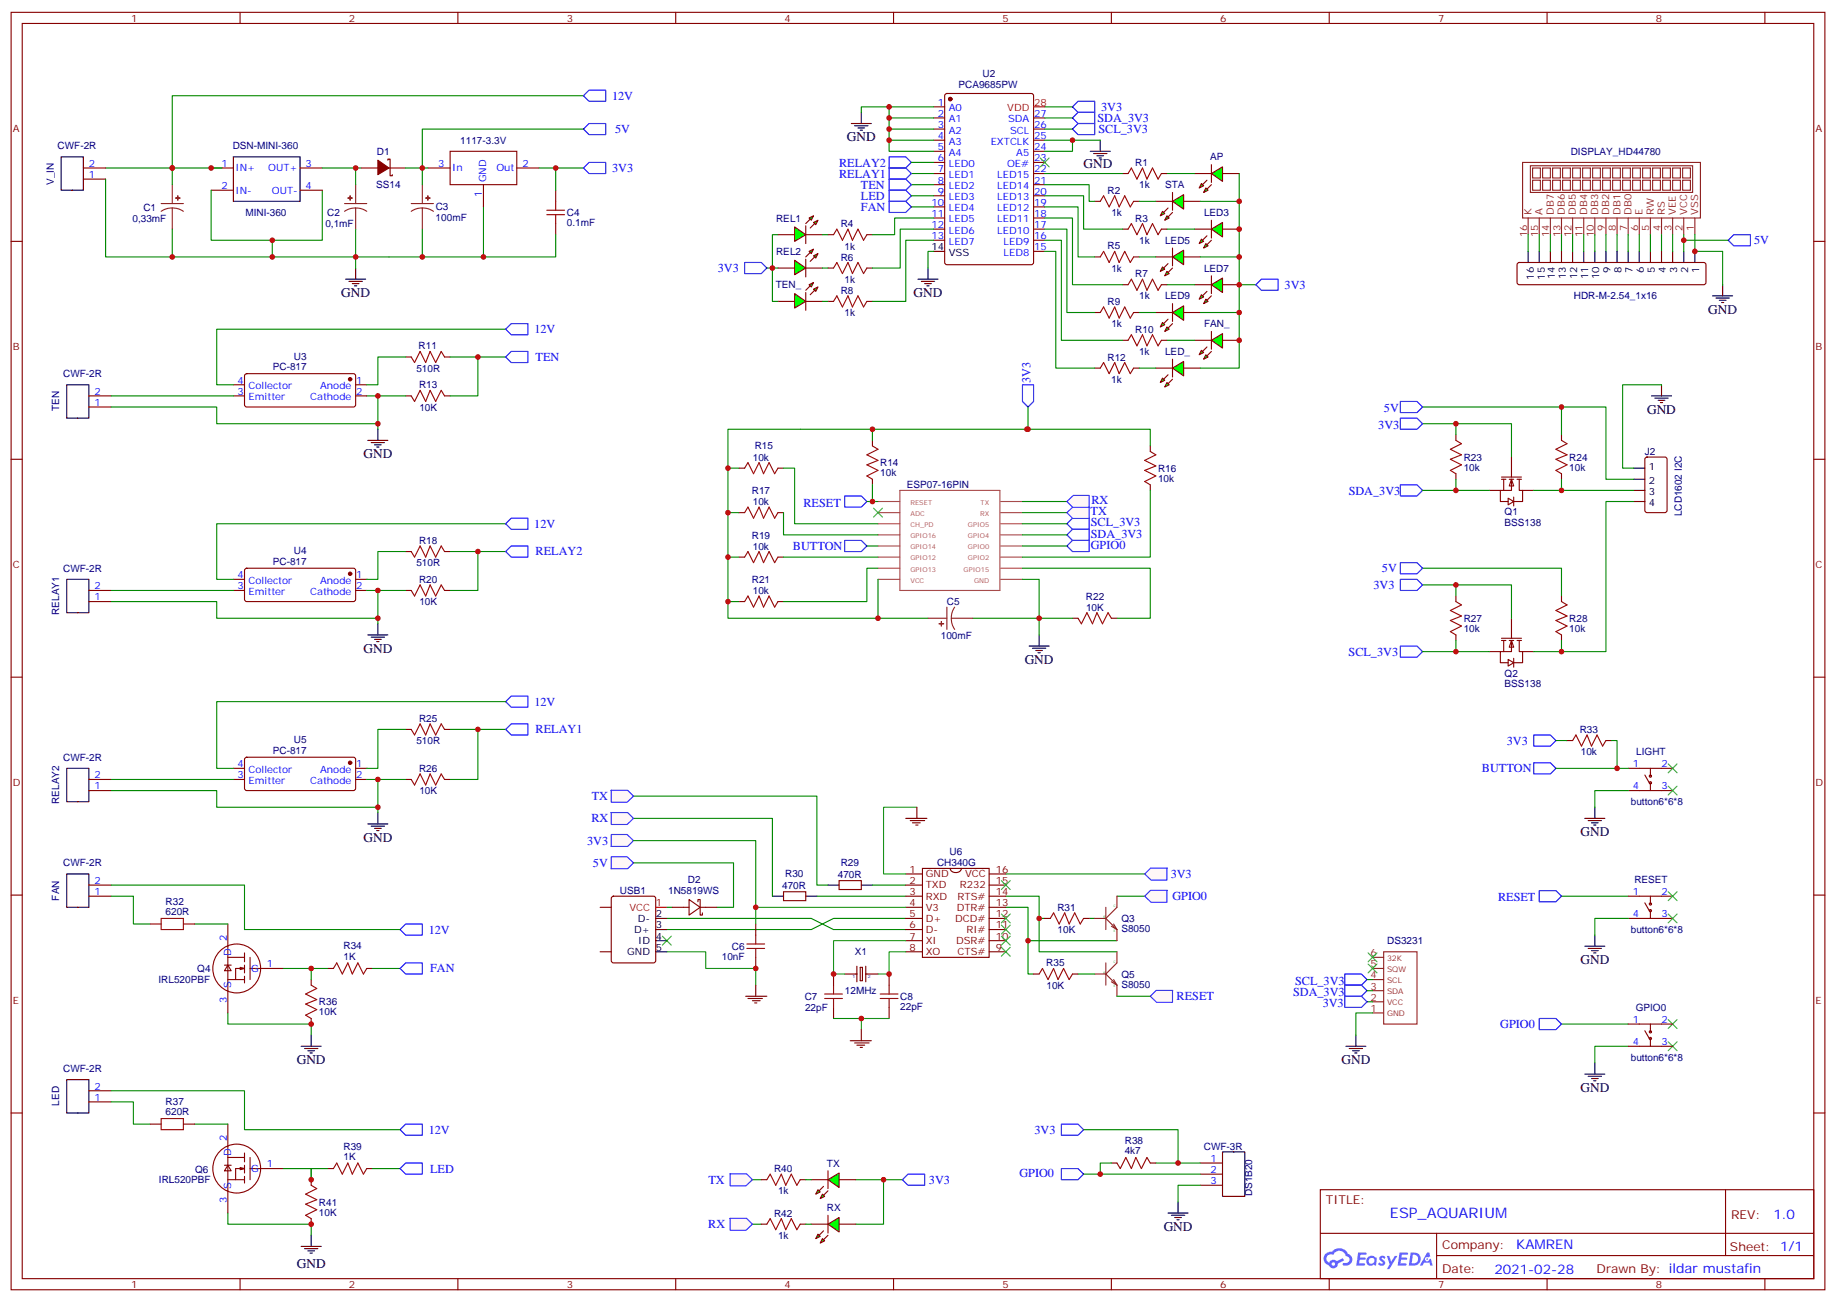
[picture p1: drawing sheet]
<svg xmlns="http://www.w3.org/2000/svg" width="583mm" height="413mm" viewBox="0 0 583 413" stroke-linecap="round" stroke-linejoin="round" font-family="sans-serif">
<defs><g id="words">
<text font-size="4.6" fill="#00f" x="441.2" y="386.5">ESP_AQUARIUM</text>
<g font-size="4.2">
<text x="268.8" y="44.8">GND</text>
<text x="344" y="53.3">GND</text>
<text x="108.3" y="94.2">GND</text>
<text x="290" y="94.2">GND</text>
<text x="542.2" y="99.5">GND</text>
<text x="522.8" y="131.3">GND</text>
<text x="115.4" y="145.4">GND</text>
<text x="115.4" y="207.1">GND</text>
<text x="325.3" y="210.6">GND</text>
<text x="115.4" y="267.1">GND</text>
<text x="501.7" y="265.3">GND</text>
<text x="501.7" y="305.9">GND</text>
<text x="94.2" y="337.6">GND</text>
<text x="425.8" y="337.6">GND</text>
<text x="501.7" y="346.5">GND</text>
<text x="369.4" y="390.6">GND</text>
<text x="94.2" y="402.2">GND</text>
</g>
<g font-size="4.2" fill="#00f">
<text x="562.9" y="386.8">1.0</text>
<text x="481.3" y="396.3">KAMREN</text>
<text x="474.4" y="404.1">2021-02-28</text>
</g>
<g font-size="3.9" fill="#00f">
<text x="194.3" y="31.6">12V</text>
<text x="349.5" y="35.2">3V3</text>
<text x="348.4" y="38.7">SDA_3V3</text>
<text x="195.3" y="42.2">5V</text>
<text x="348.7" y="42.2">SCL_3V3</text>
<text x="266.4" y="52.8">RELAY2</text>
<text x="194.3" y="54.6">3V3</text>
<text x="266.4" y="56.4">RELAY1</text>
<text x="273.3" y="59.9">TEN</text>
<text x="273.3" y="63.4">LED</text>
<text x="273.3" y="67">FAN</text>
<text x="556.8" y="77.5">5V</text>
<text x="227.8" y="86.4">3V3</text>
<text x="407.7" y="91.6">3V3</text>
<text x="169.6" y="105.7">12V</text>
<text x="170" y="114.5">TEN</text>
<text x="327.1" y="121.6" transform="rotate(-90 327.1 121.6)">3V3</text>
<text x="439.3" y="130.8">5V</text>
<text x="437.5" y="136.1">3V3</text>
<text x="255" y="160.8">RESET</text>
<text x="346.5" y="159.9">RX</text>
<text x="428.1" y="157.2">SDA_3V3</text>
<text x="169.6" y="167.4">12V</text>
<text x="346.2" y="163.4">TX</text>
<text x="346.3" y="167">SCL_3V3</text>
<text x="346.3" y="170.6">SDA_3V3</text>
<text x="170" y="176.3">RELAY2</text>
<text x="251.7" y="174.5">BUTTON</text>
<text x="346.3" y="174.1">GPIO0</text>
<text x="438.7" y="181.6">5V</text>
<text x="436" y="186.9">3V3</text>
<text x="428.1" y="208">SCL_3V3</text>
<text x="169.6" y="223.9">12V</text>
<text x="170" y="232.7">RELAY1</text>
<text x="478.3" y="236.3">3V3</text>
<text x="470.4" y="245.1">BUTTON</text>
<text x="187.8" y="253.9">TX</text>
<text x="187.8" y="260.9">RX</text>
<text x="186.4" y="268">3V3</text>
<text x="188.2" y="275.1">5V</text>
<text x="371.6" y="278.6">3V3</text>
<text x="372.1" y="285.6">GPIO0</text>
<text x="475.5" y="286">RESET</text>
<text x="136.1" y="296.2">12V</text>
<text x="136.5" y="308.6">FAN</text>
<text x="373.5" y="317.4">RESET</text>
<text x="410.5" y="316">SDA_3V3</text>
<text x="411.1" y="312.5">SCL_3V3</text>
<text x="419.9" y="319.6">3V3</text>
<text x="476.2" y="326.2">GPIO0</text>
<text x="136.1" y="359.7">12V</text>
<text x="328.4" y="359.7">3V3</text>
<text x="136.5" y="372.1">LED</text>
<text x="224.9" y="375.6">TX</text>
<text x="294.9" y="375.6">3V3</text>
<text x="323.6" y="373.4">GPIO0</text>
<text x="224.8" y="389.7">RX</text>
</g>
<g font-size="3.9" fill="#800">
<text x="420.9" y="382.1">TITLE:</text>
<text x="549.5" y="386.8">REV:</text>
<text x="457.8" y="396.3">Company:</text>
<text x="549.1" y="396.9">Sheet: 1/1</text>
<text x="457.8" y="404">Date:</text>
<text x="506.8" y="404.1">Drawn By: ildar mustafin</text>
</g>
<g font-size="3.2" fill="#800">
<text x="41.6" y="6.9">1</text>
<text x="110.8" y="6.9">2</text>
<text x="179.9" y="6.9">3</text>
<text x="249.1" y="6.9">4</text>
<text x="318.2" y="6.9">5</text>
<text x="387.3" y="6.9">6</text>
<text x="456.5" y="6.9">7</text>
<text x="525.6" y="6.9">8</text>
<text x="4.1" y="42">A</text>
<text x="576.3" y="42">A</text>
<text x="4.1" y="111.2">B</text>
<text x="576.3" y="111.2">B</text>
<text x="4.1" y="180.3">C</text>
<text x="576.3" y="180.3">C</text>
<text x="4.1" y="249.4">D</text>
<text x="576.3" y="249.4">D</text>
<text x="4.1" y="318.6">E</text>
<text x="576.3" y="318.6">E</text>
<text x="41.6" y="408.7">1</text>
<text x="110.8" y="408.7">2</text>
<text x="179.9" y="408.7">3</text>
<text x="249.1" y="408.7">4</text>
<text x="318.2" y="408.7">5</text>
<text x="387.3" y="408.7">6</text>
<text x="456.5" y="408.7">7</text>
<text x="525.6" y="408.7">8</text>
</g>
<g font-size="3.2" fill="#000080">
<text x="304.3" y="28">PCA9685PW</text>
<text x="311.9" y="24.5">U2</text>
<text x="18.3" y="47.4">CWF-2R</text>
<text x="73.9" y="47.4">DSN-MINI-360</text>
<text x="146.1" y="45.6">1117-3.3V</text>
<text x="119.6" y="49.1">D1</text>
<text x="360.3" y="52.7">R1</text>
<text x="384.1" y="50.9">AP</text>
<text x="498.6" y="49.2">DISPLAY_HD44780</text>
<text x="17" y="58.7" transform="rotate(-90 17 58.7)">V_IN</text>
<text x="119.4" y="59.7">SS14</text>
<text x="361.6" y="59.7">1k</text>
<text x="369.8" y="59.7">STA</text>
<text x="351.5" y="61.5">R2</text>
<text x="42" y="70.4">0,33mF</text>
<text x="45.5" y="66.8">C1</text>
<text x="77.9" y="68.5">MINI-360</text>
<text x="103.9" y="68.5">C2</text>
<text x="138.3" y="70">100mF</text>
<text x="138.3" y="66.8">C3</text>
<text x="179.9" y="71.7">0.1mF</text>
<text x="179.9" y="68.6">C4</text>
<text x="246.4" y="70.3">REL1</text>
<text x="352.8" y="68.5">1k</text>
<text x="360.3" y="70.3">R3</text>
<text x="382.2" y="68.5">LED3</text>
<text x="103.3" y="72.1">0,1mF</text>
<text x="266.9" y="72.1">R4</text>
<text x="361.6" y="77.3">1k</text>
<text x="369.8" y="77.4">LED5</text>
<text x="246.4" y="80.9">REL2</text>
<text x="266.9" y="82.7">R6</text>
<text x="268.1" y="79.2">1k</text>
<text x="351.5" y="79.1">R5</text>
<text x="268.1" y="89.8">1k</text>
<text x="352.8" y="86.2">1k</text>
<text x="360.3" y="87.9">R7</text>
<text x="382.2" y="86.2">LED7</text>
<text x="246.2" y="91.5">TEN_</text>
<text x="266.9" y="93.3">R8</text>
<text x="361.6" y="95">1k</text>
<text x="369.8" y="95">LED9</text>
<text x="499.6" y="95">HDR-M-2.54_1x16</text>
<text x="268.1" y="100.3">1k</text>
<text x="351.5" y="96.7">R9</text>
<text x="352.8" y="103.8">1k</text>
<text x="360.3" y="105.6">R10</text>
<text x="382.2" y="103.8">FAN_</text>
<text x="132.9" y="110.9">R11</text>
<text x="361.6" y="112.7">1k</text>
<text x="369.8" y="112.6">LED_</text>
<text x="20.1" y="119.7">CWF-2R</text>
<text x="86.6" y="117.4">PC-817</text>
<text x="93.3" y="114.2">U3</text>
<text x="132.2" y="117.9">510R</text>
<text x="351.5" y="114.4">R12</text>
<text x="133" y="123.2">R13</text>
<text x="352.7" y="121.5">1k</text>
<text x="18.8" y="130.4" transform="rotate(-90 18.8 130.4)">TEN</text>
<text x="133.1" y="130.3">10K</text>
<text x="239.6" y="142.6">R15</text>
<text x="239" y="146.2">10k</text>
<text x="279.4" y="147.9">R14</text>
<text x="367.6" y="149.7">R16</text>
<text x="464.6" y="149.3">10k</text>
<text x="464.6" y="146.2">R23</text>
<text x="498.1" y="149.3">10k</text>
<text x="498.1" y="146.2">R24</text>
<text x="522.1" y="144.4">J2</text>
<text x="279.4" y="151.1">10k</text>
<text x="287.9" y="155">ESP07-16PIN</text>
<text x="367.6" y="152.9">10k</text>
<text x="238.6" y="156.8">R17</text>
<text x="239" y="160.3">10k</text>
<text x="477.6" y="166.8">BSS138</text>
<text x="477.6" y="163.6">Q1</text>
<text x="533.8" y="163.8" transform="rotate(-90 533.8 163.8)">LCD1602 I2C</text>
<text x="133" y="172.6">R18</text>
<text x="238.6" y="170.9">R19</text>
<text x="86.6" y="179.1">PC-817</text>
<text x="93.3" y="175.9">U4</text>
<text x="132.2" y="179.7">510R</text>
<text x="239" y="174.4">10k</text>
<text x="20" y="181.5">CWF-2R</text>
<text x="133" y="185">R20</text>
<text x="238.6" y="185">R21</text>
<text x="239" y="188.5">10k</text>
<text x="344.7" y="190.3">R22</text>
<text x="18.8" y="195.1" transform="rotate(-90 18.8 195.1)">RELAY1</text>
<text x="133.1" y="192">10K</text>
<text x="300.6" y="192.1">C5</text>
<text x="344.8" y="193.8">10K</text>
<text x="464.6" y="197.3">R27</text>
<text x="498.1" y="197.3">R28</text>
<text x="298.6" y="202.6">100mF</text>
<text x="464.6" y="200.5">10k</text>
<text x="498.1" y="200.5">10k</text>
<text x="477.6" y="214.7">Q2</text>
<text x="477.6" y="217.9">BSS138</text>
<text x="133" y="229.1">R25</text>
<text x="501.5" y="232.6">R33</text>
<text x="86.6" y="239.1">PC-817</text>
<text x="93.3" y="235.9">U5</text>
<text x="132.2" y="236.1">510R</text>
<text x="501.8" y="239.7">10k</text>
<text x="519.4" y="239.7">LIGHT</text>
<text x="20" y="241.4">CWF-2R</text>
<text x="133" y="244.9">R26</text>
<text x="18.8" y="255.1" transform="rotate(-90 18.8 255.1)">RELAY2</text>
<text x="133.1" y="252">10K</text>
<text x="517.7" y="255.6">button6*6*8</text>
<text x="20" y="274.9">CWF-2R</text>
<text x="266.9" y="274.9">R29</text>
<text x="297.4" y="274.9">CH340G</text>
<text x="301.4" y="271.4">U6</text>
<text x="218.4" y="280.2">D2</text>
<text x="248.3" y="282">470R</text>
<text x="249.2" y="278.4">R30</text>
<text x="265.9" y="278.5">470R</text>
<text x="518.8" y="280.2">RESET</text>
<text x="18.8" y="285.8" transform="rotate(-90 18.8 285.8)">FAN</text>
<text x="52.6" y="287.2">R32</text>
<text x="196.8" y="283.7">USB1</text>
<text x="212.1" y="283.8">1N5819WS</text>
<text x="52.6" y="290.4">620R</text>
<text x="335.7" y="289">R31</text>
<text x="356" y="292.6">Q3</text>
<text x="335.7" y="296.1">10K</text>
<text x="356" y="295.7">S8050</text>
<text x="440.3" y="299.7">DS3231</text>
<text x="517.7" y="296.1">button6*6*8</text>
<text x="109" y="304.5">1K</text>
<text x="109" y="301.3">R34</text>
<text x="229.1" y="304.5">10nF</text>
<text x="232.3" y="301.4">C6</text>
<text x="271.4" y="303.1">X1</text>
<text x="62.6" y="308.4">Q4</text>
<text x="332.1" y="306.7">R35</text>
<text x="356" y="310.2">Q5</text>
<text x="50.3" y="312">IRL520PBF</text>
<text x="255.4" y="317.3">C7</text>
<text x="268.2" y="315.5">12MHz</text>
<text x="285.8" y="317.3">C8</text>
<text x="332.2" y="313.7">10K</text>
<text x="356" y="313.4">S8050</text>
<text x="101.2" y="322.2">10K</text>
<text x="101.3" y="319">R36</text>
<text x="255.5" y="320.8">22pF</text>
<text x="285.8" y="320.4">22pF</text>
<text x="519.2" y="320.8">GPIO0</text>
<text x="20" y="340.2">CWF-2R</text>
<text x="517.7" y="336.7">button6*6*8</text>
<text x="18.8" y="350.8" transform="rotate(-90 18.8 350.8)">LED</text>
<text x="52.6" y="353.9">620R</text>
<text x="52.6" y="350.7">R37</text>
<text x="109" y="364.8">R39</text>
<text x="357" y="363">R38</text>
<text x="382.1" y="364.9">CWF-3R</text>
<text x="109" y="368">1K</text>
<text x="245.7" y="372">R40</text>
<text x="262.5" y="370.2">TX</text>
<text x="357" y="366.2">4k7</text>
<text x="50.4" y="375.2">IRL520PBF</text>
<text x="62" y="372.1">Q6</text>
<text x="101.3" y="382.5">R41</text>
<text x="247" y="379">1k</text>
<text x="397.5" y="379.6" transform="rotate(-90 397.5 379.6)">DS1B20</text>
<text x="101.2" y="385.7">10K</text>
<text x="245.7" y="386.1">R42</text>
<text x="262.5" y="384.3">RX</text>
<text x="247" y="393.1">1k</text>
</g>
<g font-size="3.2" fill="#00f">
<text x="297.7" y="33.5">1</text>
<text x="301.2" y="35.3">A0</text>
<text x="297.7" y="37.1">2</text>
<text x="297.7" y="40.6">3</text>
<text x="301.2" y="38.8">A1</text>
<text x="320" y="38.8">SDA</text>
<text x="328.3" y="40.6">26</text>
<text x="328.3" y="37.1">27</text>
<text x="297.7" y="44.1">4</text>
<text x="297.7" y="47.7">5</text>
<text x="301.2" y="42.4">A2</text>
<text x="301.2" y="45.9">A3</text>
<text x="314.5" y="45.9">EXTCLK</text>
<text x="320.6" y="42.4">SCL</text>
<text x="328.3" y="47.7">24</text>
<text x="328.3" y="44.1">25</text>
<text x="28.2" y="53">2</text>
<text x="70.3" y="53">1</text>
<text x="97" y="53">3</text>
<text x="139.1" y="53">3</text>
<text x="165.8" y="53">2</text>
<text x="297.7" y="51.2">6</text>
<text x="301.2" y="49.4">A4</text>
<text x="301.2" y="53">LED0</text>
<text x="319.7" y="53">OE#</text>
<text x="322.6" y="49.4">A5</text>
<text x="328.3" y="51.2">23</text>
<text x="28.2" y="56.5">1</text>
<text x="74.8" y="54.4">IN+</text>
<text x="85.2" y="54.4">OUT+</text>
<text x="143.6" y="54.4">In</text>
<text x="154.3" y="57.9" transform="rotate(-90 154.3 57.9)">GND</text>
<text x="157.6" y="54.4">Out</text>
<text x="297.7" y="54.7">7</text>
<text x="297.7" y="58.2">8</text>
<text x="301.2" y="56.5">LED1</text>
<text x="316.5" y="56.5">LED15</text>
<text x="328.3" y="58.2">21</text>
<text x="328.3" y="54.7">22</text>
<text x="70.3" y="60">2</text>
<text x="74.8" y="61.4">IN-</text>
<text x="86.3" y="61.4">OUT-</text>
<text x="97" y="60">4</text>
<text x="152.9" y="62.4" transform="rotate(-90 152.9 62.4)">1</text>
<text x="295.7" y="65.3">10</text>
<text x="297.7" y="61.8">9</text>
<text x="301.2" y="60">LED2</text>
<text x="301.2" y="63.5">LED3</text>
<text x="316.5" y="63.5">LED13</text>
<text x="316.5" y="60">LED14</text>
<text x="328.3" y="65.3">19</text>
<text x="328.3" y="61.8">20</text>
<text x="295.7" y="68.8">11</text>
<text x="301.2" y="67.1">LED4</text>
<text x="301.2" y="70.6">LED5</text>
<text x="316.5" y="70.6">LED11</text>
<text x="316.5" y="67.1">LED12</text>
<text x="328.3" y="68.8">18</text>
<text x="295.7" y="72.4">12</text>
<text x="295.7" y="75.9">13</text>
<text x="301.2" y="74.1">LED6</text>
<text x="301.2" y="77.6">LED7</text>
<text x="316.5" y="74.1">LED10</text>
<text x="318.5" y="77.6">LED9</text>
<text x="328.3" y="75.9">16</text>
<text x="328.3" y="72.4">17</text>
<text x="318.5" y="81.2">LED8</text>
<text x="328.3" y="79.4">15</text>
<text x="30" y="125.3">2</text>
<text x="75.4" y="125.3">3</text>
<text x="75.4" y="121.7">4</text>
<text x="78.9" y="123.5">Collector</text>
<text x="101.6" y="123.5">Anode</text>
<text x="113.1" y="121.7">1</text>
<text x="113.1" y="125.3">2</text>
<text x="30" y="128.8">1</text>
<text x="78.9" y="127">Emitter</text>
<text x="98.4" y="127">Cathode</text>
<text x="75.4" y="183.5">4</text>
<text x="78.9" y="185.2">Collector</text>
<text x="101.6" y="185.2">Anode</text>
<text x="113.1" y="183.5">1</text>
<text x="30" y="190.5">1</text>
<text x="30" y="187">2</text>
<text x="75.4" y="187">3</text>
<text x="78.9" y="188.8">Emitter</text>
<text x="98.4" y="188.8">Cathode</text>
<text x="113.1" y="187">2</text>
<text x="75.4" y="243.5">4</text>
<text x="78.9" y="245.2">Collector</text>
<text x="101.6" y="245.2">Anode</text>
<text x="113.1" y="243.5">1</text>
<text x="518.3" y="243.5">1</text>
<text x="527.4" y="243.5">2</text>
<text x="30" y="250.5">1</text>
<text x="30" y="247">2</text>
<text x="75.4" y="247">3</text>
<text x="78.9" y="248.7">Emitter</text>
<text x="98.4" y="248.7">Cathode</text>
<text x="113.1" y="247">2</text>
<text x="518.3" y="250.5">4</text>
<text x="527.4" y="250.5">3</text>
<text x="30" y="280.5">2</text>
<text x="30" y="284">1</text>
<text x="518.3" y="284">1</text>
<text x="527.4" y="284">2</text>
<text x="518.3" y="291.1">4</text>
<text x="527.4" y="291.1">3</text>
<text x="72" y="298.5" transform="rotate(-90 72 298.5)">2</text>
<text x="73.4" y="303.4" transform="rotate(-90 73.4 303.4)">D</text>
<text x="79.7" y="308.4">G</text>
<text x="84.7" y="307">1</text>
<text x="73.4" y="313.7" transform="rotate(-90 73.4 313.7)">S</text>
<text x="72" y="318.1" transform="rotate(-90 72 318.1)">3</text>
<text x="518.3" y="324.6">1</text>
<text x="527.4" y="324.6">2</text>
<text x="518.3" y="331.6">4</text>
<text x="527.4" y="331.6">3</text>
<text x="30" y="345.8">2</text>
<text x="30" y="349.3">1</text>
<text x="72" y="362" transform="rotate(-90 72 362)">2</text>
<text x="73.4" y="366.9" transform="rotate(-90 73.4 366.9)">D</text>
<text x="79.7" y="371.9">G</text>
<text x="84.7" y="370.5">1</text>
<text x="384.3" y="368.7">1</text>
<text x="73.4" y="377.2" transform="rotate(-90 73.4 377.2)">S</text>
<text x="384.3" y="372.2">2</text>
<text x="384.3" y="375.7">3</text>
<text x="72" y="381.6" transform="rotate(-90 72 381.6)">3</text>
</g>
<g font-size="3.2" fill="#f00">
<text x="319.7" y="35.3">VDD</text>
<text x="328.3" y="33.5">28</text>
<text x="208.1" y="287.5">1</text>
<text x="199.8" y="289">VCC</text>
</g>
<g font-size="3.2" fill="#8d2323">
<text x="486.1" y="68.1" transform="rotate(-90 486.1 68.1)">K</text>
<text x="489.7" y="68.1" transform="rotate(-90 489.7 68.1)">A</text>
<text x="493.2" y="68.1" transform="rotate(-90 493.2 68.1)">DB7</text>
<text x="496.7" y="68.1" transform="rotate(-90 496.7 68.1)">DB6</text>
<text x="500.2" y="68.1" transform="rotate(-90 500.2 68.1)">DB5</text>
<text x="503.8" y="68.1" transform="rotate(-90 503.8 68.1)">DB4</text>
<text x="507.3" y="68.1" transform="rotate(-90 507.3 68.1)">DB3</text>
<text x="510.8" y="68.1" transform="rotate(-90 510.8 68.1)">DB2</text>
<text x="514.3" y="68.1" transform="rotate(-90 514.3 68.1)">DB1</text>
<text x="517.9" y="68.1" transform="rotate(-90 517.9 68.1)">DB0</text>
<text x="521.4" y="68.1" transform="rotate(-90 521.4 68.1)">E</text>
<text x="524.9" y="68.1" transform="rotate(-90 524.9 68.1)">RW</text>
<text x="528.5" y="68.1" transform="rotate(-90 528.5 68.1)">RS</text>
<text x="532" y="68.1" transform="rotate(-90 532 68.1)">VEE</text>
<text x="535.5" y="68.1" transform="rotate(-90 535.5 68.1)">VCC</text>
<text x="539" y="68.1" transform="rotate(-90 539 68.1)">VSS</text>
<text x="484.7" y="75.3" transform="rotate(-90 484.7 75.3)">16</text>
<text x="488.2" y="75.3" transform="rotate(-90 488.2 75.3)">15</text>
<text x="491.8" y="75.3" transform="rotate(-90 491.8 75.3)">14</text>
<text x="495.3" y="75.3" transform="rotate(-90 495.3 75.3)">13</text>
<text x="498.8" y="75.3" transform="rotate(-90 498.8 75.3)">12</text>
<text x="502.4" y="75.3" transform="rotate(-90 502.4 75.3)">11</text>
<text x="505.9" y="75.3" transform="rotate(-90 505.9 75.3)">10</text>
<text x="509.4" y="73.3" transform="rotate(-90 509.4 73.3)">9</text>
<text x="512.9" y="73.3" transform="rotate(-90 512.9 73.3)">8</text>
<text x="516.5" y="73.3" transform="rotate(-90 516.5 73.3)">7</text>
<text x="520" y="73.3" transform="rotate(-90 520 73.3)">6</text>
<text x="523.5" y="73.3" transform="rotate(-90 523.5 73.3)">5</text>
<text x="527" y="73.3" transform="rotate(-90 527 73.3)">4</text>
<text x="530.6" y="73.3" transform="rotate(-90 530.6 73.3)">3</text>
<text x="534.1" y="73.3" transform="rotate(-90 534.1 73.3)">2</text>
<text x="537.6" y="73.3" transform="rotate(-90 537.6 73.3)">1</text>
<text x="435.1" y="303.4">6</text>
<text x="435.1" y="310.5">4</text>
<text x="435.1" y="307">5</text>
<text x="435.1" y="317.5">2</text>
<text x="435.1" y="314">3</text>
<text x="435.1" y="321.1">1</text>
</g>
<g font-size="3.2">
<text x="295.7" y="79.4">14</text>
<text x="301.2" y="81.2">VSS</text>
<text x="486.8" y="88.7" transform="rotate(-90 486.8 88.7)">16</text>
<text x="490.4" y="88.7" transform="rotate(-90 490.4 88.7)">15</text>
<text x="493.5" y="88.6" transform="rotate(-90 493.5 88.6)">14</text>
<text x="497.1" y="88.6" transform="rotate(-90 497.1 88.6)">13</text>
<text x="500.6" y="88.6" transform="rotate(-90 500.6 88.6)">12</text>
<text x="504.1" y="88.6" transform="rotate(-90 504.1 88.6)">11</text>
<text x="507.6" y="88.6" transform="rotate(-90 507.6 88.6)">10</text>
<text x="511.2" y="86.6" transform="rotate(-90 511.2 86.6)">9</text>
<text x="514.7" y="86.6" transform="rotate(-90 514.7 86.6)">8</text>
<text x="518.2" y="86.6" transform="rotate(-90 518.2 86.6)">7</text>
<text x="521.8" y="86.6" transform="rotate(-90 521.8 86.6)">6</text>
<text x="525.3" y="86.6" transform="rotate(-90 525.3 86.6)">5</text>
<text x="528.8" y="86.6" transform="rotate(-90 528.8 86.6)">4</text>
<text x="532.3" y="86.6" transform="rotate(-90 532.3 86.6)">3</text>
<text x="535.9" y="86.6" transform="rotate(-90 535.9 86.6)">2</text>
<text x="539.4" y="86.6" transform="rotate(-90 539.4 86.6)">1</text>
<text x="523.4" y="149.3">1</text>
<text x="523.4" y="153.5">2</text>
<text x="523.4" y="157">3</text>
<text x="523.4" y="160.5">4</text>
<text x="202.5" y="292.5">D-</text>
<text x="208.1" y="291.1">2</text>
<text x="201.3" y="296">D+</text>
<text x="202.6" y="299.5">ID</text>
<text x="208.1" y="294.6">3</text>
<text x="208.1" y="298.1">4</text>
<text x="199.1" y="303.1">GND</text>
<text x="208.1" y="301.7">5</text>
</g>
<g font-size="3.2" fill="#800000">
<text x="288.7" y="277">1</text>
<text x="288.7" y="280.5">2</text>
<text x="293.9" y="278.4">GND</text>
<text x="293.9" y="281.9">TXD</text>
<text x="304.7" y="281.9">R232</text>
<text x="306.3" y="278.4">VCC</text>
<text x="316.1" y="280.5">15</text>
<text x="316.1" y="277">16</text>
<text x="288.7" y="284">3</text>
<text x="288.7" y="287.5">4</text>
<text x="293.9" y="285.4">RXD</text>
<text x="304" y="285.4">RTS#</text>
<text x="316.1" y="287.5">13</text>
<text x="316.1" y="284">14</text>
<text x="288.7" y="291.1">5</text>
<text x="293.9" y="289">V3</text>
<text x="293.9" y="292.5">D+</text>
<text x="303.2" y="292.5">DCD#</text>
<text x="303.7" y="289">DTR#</text>
<text x="316.1" y="291.1">12</text>
<text x="288.7" y="294.6">6</text>
<text x="288.7" y="298.1">7</text>
<text x="293.9" y="296">D-</text>
<text x="293.9" y="299.5">XI</text>
<text x="303.5" y="299.5">DSR#</text>
<text x="306.8" y="296">RI#</text>
<text x="316.1" y="298.1">10</text>
<text x="316.1" y="294.6">11</text>
<text x="288.7" y="301.7">8</text>
<text x="293.9" y="303.1">XO</text>
<text x="304" y="303.1">CTS#</text>
<text x="316.1" y="301.7">9</text>
</g>
<g font-size="2.5" fill="#8d2323">
<text x="440.3" y="304.8">32K</text>
<text x="440.3" y="311.9">SCL</text>
<text x="440.3" y="308.4">SQW</text>
<text x="440.3" y="315.4">SDA</text>
<text x="440.3" y="322.5">GND</text>
<text x="440.3" y="318.9">VCC</text>
</g>
<g font-size="2.1" fill="#a54b4b">
<text x="289" y="160.2">RESET</text>
<text x="311.3" y="160.2">TX</text>
<text x="289" y="163.7">ADC</text>
<text x="289" y="167.2">CH_PD</text>
<text x="307.2" y="167.2">GPIO5</text>
<text x="311.1" y="163.7">RX</text>
<text x="289" y="170.8">GPIO16</text>
<text x="307.2" y="170.8">GPIO4</text>
<text x="289" y="174.3">GPIO14</text>
<text x="289" y="177.8">GPIO12</text>
<text x="307.2" y="177.8">GPIO2</text>
<text x="307.2" y="174.3">GPIO0</text>
<text x="289" y="181.3">GPIO13</text>
<text x="289" y="184.9">VCC</text>
<text x="305.9" y="181.3">GPIO15</text>
<text x="309.2" y="184.9">GND</text>
</g>
<g font-size="1.4" fill="#000080">
<text x="270.6" y="310.5">1</text>
<text x="275.5" y="310.5">2</text>
</g>
<g font-size="1.1" fill="#238d23">
<text x="353.5" y="287.9">C</text>
<text x="350.3" y="291.4">B</text>
<text x="353.5" y="295.7">E</text>
<text x="353.5" y="305.5">C</text>
<text x="350.3" y="309.1">B</text>
<text x="353.5" y="313.3">E</text>
</g>
</g></defs>
<path d="M173.6 66.7h5.6M173.6 68.1h5.6M176.4 63.9v2.8M176.4 68.1v2.8M236.4 148.6l1-1.8 1.8 3.5 1.7-3.5 1.5 3.5 1.7-3.5 1.8 3.5 1-1.7M276.9 141.5l1.8 1.1-3.5 1.7 3.5 1.8-3.5 1.4 3.5 1.8-3.5 1.7 1.7 1.1" fill="none" stroke="#a10000" stroke-width=".35"/>
<path d="M176.4 60.4v3.5M176.4 70.9v3.6M276.9 139.7v1.8M234.6 148.6h1.8M246.9 148.6h1.8M276.9 152.1v1.7" fill="none" stroke="#870000" stroke-width=".35"/>
<path d="M109.7 88.6h6.4M110.8 89.3h4.2M111.8 90h2.1M112.5 90.7h.7M112.9 85.1v3.5M524.2 125.6h6.4M525.3 126.3h4.2M526.3 127h2.2M527 127.7h.8M527.4 122.1v3.5" fill="none" stroke="#000" stroke-width=".35"/>
<g fill="none" stroke="#8c2424" stroke-width=".35">
<path d="M54.7 58.6v6M134.1 58.6v6M51.2 64.6h7M54.7 66l-1.9 .2-1.6 .9M54.7 66l1.8 .2 1.7 .9M54.7 66v6.7M130.5 64.6h7.1M134.1 66l-1.9 .2-1.7 .9M134.1 66l1.8 .2 1.7 .9M134.1 66v6.7M435.7 317.9h3.5M435.7 314.4h3.5"/>
<path d="M435.7 310.8h3.5M435.7 307.3h3.5M435.7 303.8h3.5M439.2 302h10.6v22.9h-10.6zM435.7 321.4h3.5"/>
</g>
<g fill="#8c2424" stroke="#8c2424" stroke-width=".35">
<path d="M135.1 62.8l1.4 .1z"/>
<path d="M135.8 62.1v1.4z"/>
<path d="M55.7 62.8l1.4 .1z"/>
<path d="M56.4 62.1v1.4z"/>
</g>
<path d="M33.5 53.3h21.2M102.3 60.4v15.8h-15.9v5.3M153.5 65.7v15.8h-30M254 136.2h72.3M248.7 148.6h3.5v17.6h26.5" fill="none" stroke="#008700" stroke-width=".35"/>
<g fill="none" stroke="#a64a4a" stroke-width=".35">
<path d="M278.7 159.1h6.9M285.6 155.6h31.8v31.8h-31.8zM317.6 159.1h7M278.7 162.7h6.9M278.7 166.2h6.9M278.7 169.7h6.9M278.7 173.2h6.9M278.7 176.8h6.9M317.6 162.7h7M317.6 166.2h7M317.6 169.7h7M317.6 173.2h7"/>
<path d="M317.6 176.8h7M278.7 180.3h6.9M278.7 183.8h6.9M317.6 180.3h7M317.6 183.8h7"/>
</g>
<g fill="#fff" stroke="#870000" stroke-width=".35">
<path d="M479.8 203.2l.7 2.2h-1.4z"/>
<path d="M478.7 209.2l1.8 1.1-1.8 1z"/>
</g>
<path d="M479.8 196.2v6.3M472.7 206.8h3.5M476.6 202.5h6.4M476.6 203.2h1.4M477.3 203.2v3.6M479.1 203.2h1.4M479.8 203.2v3.6h-3.6v3.5h2.5M480.5 208.9v2.8M481.5 203.2h1.5M482.2 203.2v3.6h1.1v3.5h-2.8M483.3 206.8h3.5" fill="none" stroke="#870000" stroke-width=".35"/>
<g fill="#fff" stroke="#870000" stroke-width=".35">
<path d="M479.8 152.1l.7 2.1h-1.4z"/>
<path d="M478.7 158.1l1.8 1-1.8 1.1z"/>
</g>
<g fill="none" stroke="#870000" stroke-width=".35">
<path d="M3.5 3.9h575.8v405.4h-575.8zM7.1 7.4h568.6v398.3h-568.6zM76.2 3.9v3.5M145.3 3.9v3.5M214.5 3.9v3.5M283.6 3.9v3.5M352.8 3.9v3.5M421.9 3.9v3.5M491.1 3.9v3.5M560.2 3.9v3.5M26.5 53.3h7M26.5 56.8h7"/>
<path d="M67 53.3h7.1M95.2 53.3h7.1M135.8 53.3h7.1M142.9 48h21.1v10.6h-21.1zM153.5 58.6v7.1M164 53.3h7.1M3.5 76.6h3.6M67 60.4h7.1M95.2 60.4h7.1M575.7 76.6h3.6M77.8 118.8l.5-.2h34.2l.4 .7-.1 9.4-.6 .5-34.2-.1-.4-.7v-9.1zM128.8 113.3h1.7"/>
<path d="M141.1 113.3h1.8M28.2 129.2h7.1M28.2 125.6h7.1M74.1 125.6h3.5M74.1 122.1h3.5M112.9 125.6h3.5M112.9 122.1h3.5M128.8 125.6h1.7M141.1 125.6h1.8M462.1 138v1.7M495.7 138v1.7M3.5 145.7h3.6"/>
<path d="M365.1 141.5v1.8M365.1 153.8v1.8M462.1 150.3v1.8M472.7 155.6h3.5M476.6 151.4h6.4M476.6 152.1h1.4M477.3 152.1v3.5M479.1 152.1h1.4M479.8 152.1v3.5h-3.6v3.5h2.5M479.8 145v6.4M480.5 157.7v2.8M481.5 152.1h1.5"/>
<path d="M482.2 152.1v3.5h1.1v3.5h-2.8M483.3 155.6h3.5M495.7 150.3v1.8M575.7 145.7h3.6M128.8 175h1.7M141.1 175h1.8M28.2 190.9h7.1M28.2 187.4h7.1M74.1 187.4h3.5M74.1 183.8h3.5M77.8 180.5l.5-.2 34.2 .1 .4 .6-.1 9.5-.6 .4-34.2-.1-.4-.6v-9.2zM112.9 187.4h3.5"/>
<path d="M112.9 183.8h3.5M128.8 187.4h1.7M141.1 187.4h1.8M462.1 189.1v1.8M495.7 189.1v1.8M3.5 214.9h3.6M462.1 201.5v1.7M495.7 201.5v1.7M575.7 214.9h3.6M128.8 231.5h1.7M141.1 231.5h1.8M28.2 250.9h7.1"/>
<path d="M28.2 247.3h7.1M74.1 247.3h3.5M74.1 243.8h3.5M77.8 240.5l.5-.2h34.2l.4 .7-.1 9.4-.6 .5-34.2-.1-.4-.6v-9.2zM112.9 247.3h3.5M112.9 243.8h3.5M128.8 247.3h1.7M141.1 247.3h1.8M516.8 250.9h14.1M516.8 243.8h14.1M522.1 245.9l1.4 2.5M523.9 243.8v2.5"/>
<path d="M523.9 248.4v2.5M3.5 284h3.6M28.2 284.4h7.1M28.2 280.8h7.1M72.3 293.2v28.2M575.7 284h3.6M70.2 301.4a7.6 7.6 0 0 1 10.7 .9 7.6 7.6 0 0 1-.8 10.7 7.6 7.6 0 0 1-10.7-.6 7.9 7.9 0 0 1 .8-11zM71.3 306.2h2.1M72.3 306.2l1.1 1.8h-2.1zM72.3 303.8h5.3M72.3 310.8h5.3M76.2 307.7l1.4-.4h-2.8v3.5"/>
<path d="M76.2 307l1.4 .3M77.6 302.4v2.8M77.6 306.2v2.5M77.6 309.8v2.1M79.4 303.8v7M79.4 307.3h3.1M82.9 307.3h7.1M98.8 310.8v1.8M104.1 307.3h1.7M116.4 307.3h1.8M98.8 323.2v1.7M3.5 353.2h3.6"/>
<path d="M28.2 349.6h7.1M28.2 346.1h7.1M72.3 356.7v28.2M575.7 353.2h3.6M70.2 364.9a7.6 7.6 0 0 1 10.7 .9 7.6 7.6 0 0 1-.8 10.7 7.6 7.6 0 0 1-10.7-.6 7.9 7.9 0 0 1 .8-11zM71.3 369.7h2.1M72.3 369.7l1.1 1.8h-2.1zM72.3 367.3h5.3M72.3 374.3h5.3M76.2 371.2l1.4-.4h-2.8v3.5M76.2 370.5l1.4 .3M77.6 365.9v2.8"/>
<path d="M77.6 369.7v2.5M77.6 373.3v2.1M79.4 367.3v7M79.4 370.8h3.1M82.9 370.8h7.1M98.8 374.3v1.8M104.1 370.8h1.7M116.4 370.8h1.8M352.8 369h1.7M365.1 369h1.8M381 369h7.1M381 372.6h7.1"/>
<path d="M381 376.1h7.1M419.1 377.5h156.6v28.2h-156.6zM547.7 377.5v20.9M98.8 386.7v1.7M419.1 391.4h156.5M456 398.4h119.6M456 391.4v14.1M76.2 405.7v3.6M145.3 405.7v3.6M214.5 405.7v3.6M283.6 405.7v3.6M352.8 405.7v3.6"/>
<path d="M421.9 405.7v3.6M491.1 405.7v3.6M560.2 405.7v3.6"/>
<circle cx="523.9" cy="248.4" r=".35"/>
<circle cx="523.9" cy="246.3" r=".35"/>
</g>
<g fill="none" stroke="#008700" stroke-width=".35">
<path d="M54.7 53.3v5.3M135.8 53.3h-1.7v5.3M171.1 53.3h14.1M54.7 72.7v8.8h58.2v-8.8M67 60.4v15.8h19.4M128.8 113.3h-8.9v8.8h-3.5M142.9 113.3h8.8v12.3h-8.8M35.3 129.2h33.5v5.2h51.1v1.8M35.3 125.6h38.8M116.4 125.6h12.4M324.6 162.7h14.1M35.3 190.9h33.5v5.3h51.1"/>
<path d="M35.3 187.4h38.8M119.9 187.4v10.5M35.3 247.3h38.8M119.9 247.3v10.6M35.3 284.4h7v8.8h5.3M61.7 293.2h10.6M90 307.3h8.8v3.5M98.8 307.3h5.3M72.3 321.4v3.5h26.5v3.6M35.3 349.6h7v7.1h5.3M61.7 356.7h10.6M90 370.8h8.8v3.5v-3.5h5.3"/>
<path d="M72.3 384.9v3.5h26.5v3.6"/>
</g>
<g fill="none" stroke="#a10000" stroke-width=".35">
<path d="M130.5 113.3l1.1 1.7 1.7-3.5 1.8 3.5 1.4-3.5 1.8 3.5 1.8-3.5 1 1.8M130.5 125.6l1.1 1.8 1.7-3.5 1.8 3.5 1.4-3.5 1.8 3.5 1.8-3.5 1 1.7M462.1 139.7l1.8 1.1-3.5 1.8 3.5 1.7-3.5 1.4 3.5 1.8-3.5 1.8 1.7 1M495.7 139.7l1.7 1.1-3.5 1.8 3.5 1.7-3.5 1.4 3.5 1.8-3.5 1.8 1.8 1M365.1 143.3l1.8 1-3.5 1.8 3.5 1.7-3.5 1.5 3.5 1.7-3.5 1.8 1.7 1M130.5 175l1.1 1.8 1.7-3.6 1.8 3.6 1.4-3.6 1.8 3.6 1.8-3.6 1 1.8M130.5 187.4l1.1 1.7 1.7-3.5 1.8 3.5 1.4-3.5 1.8 3.5 1.8-3.5 1 1.8M462.1 190.9l1.8 1-3.5 1.8 3.5 1.8-3.5 1.4 3.5 1.7-3.5 1.8 1.7 1.1M495.7 190.9l1.7 1-3.5 1.8 3.5 1.8-3.5 1.4 3.5 1.7-3.5 1.8 1.8 1.1M130.5 231.5l1.1 1.7 1.7-3.5 1.8 3.5 1.4-3.5 1.8 3.5 1.8-3.5 1 1.8M130.5 247.3l1.1 1.8 1.7-3.5 1.8 3.5 1.4-3.5 1.8 3.5 1.8-3.5 1 1.7M98.8 312.6l1.7 1.1-3.5 1.7 3.5 1.8-3.5 1.4 3.5 1.8-3.5 1.7 1.8 1.1"/>
<path d="M105.8 307.3l1.1-1.8 1.8 3.6 1.7-3.6 1.4 3.6 1.8-3.6 1.8 3.6 1-1.8M98.8 376.1l1.7 1.1-3.5 1.7 3.5 1.8-3.5 1.4 3.5 1.8-3.5 1.7 1.8 1.1M105.8 370.8l1.1-1.8 1.8 3.6 1.7-3.6 1.4 3.6 1.8-3.6 1.8 3.6 1-1.8M354.5 369l1.1 1.8 1.8-3.5 1.7 3.5 1.4-3.5 1.8 3.5 1.8-3.5 1 1.7"/>
</g>
<g fill="none" stroke="#000" stroke-width=".35">
<path d="M19.4 49.8h7.1v10.6h-7.1zM74.1 49.8h21.1v14.1h-21.1zM21.2 122.1h7v10.6h-7zM116.8 139.7h6.3M119.9 136.2v3.5M117.8 140.4h4.3M118.9 141.1h2.1M119.6 141.9h.7M21.2 183.8h7v10.6h-7zM21.2 243.8h7v10.6h-7zM119.9 257.9v3.5M21.2 277.3h7v10.6h-7z"/>
<path d="M116.8 261.4h6.3M117.8 262.1h4.3M118.9 262.9h2.1M119.6 263.6h.7M95.6 332h6.4M96.7 332.7h4.2M97.7 333.4h2.1M98.4 334.1h.7M98.8 328.5v3.5M21.2 342.6h7v10.6h-7zM388.1 365.5h7v14.1h-7zM95.6 395.5h6.4"/>
<path d="M96.7 396.2h4.2M97.7 396.9h2.1M98.4 397.6h.7M98.8 392v3.5"/>
</g>
<g fill="#870000" stroke="#870000" stroke-width=".35">
<circle cx="111.1" cy="120.3" r=".53"/>
<circle cx="111.1" cy="182.1" r=".53"/>
<circle cx="111.1" cy="242" r=".53"/>
</g>
<g fill="#5487ff">
<path d="M438.1 398.7a1.22 1.22 0 0 1 1.7 .2l-.4 .6a.47 .47 0 0 0-.3-.4 .47 .47 0 0 0-.5 .2l.1 .2a1.14 1.14 0 0 1 .8 1.8 1.14 1.14 0 0 1-1.9 0l-.2-.2 .5-.6 .7 .5a.29 .29 0 0 0 .3-.3 .29 .29 0 0 0-.2-.3 1.04 1.04 0 0 1-.6-1.7z"/>
<path d="M431.1 397.4h2.3l.4 .2-.2 .5-1.8 .1-.1 .8h1.5l.3 .4-.3 .4h-1.6l-.2 1.1h1.7l.2 .3-.2 .3-2.6 .1z"/>
<path d="M444.2 397.4l2.7 .2-.1 .5-1.8 .1-.2 .8h1.6l.3 .4-.4 .4h-1.6l-.1 1.1h1.7l.2 .3-.2 .3-2.7 .1z"/>
<path d="M453 397.4h.7l.3 1.3-.6 .3a.69 .69 0 0 0-1 .3 .69 .69 0 0 0 .4 .9 .69 .69 0 0 0 .9-.6l.5-.2 .6 2.2h-.8l-.3-.9h-1.7l-.5 .9h-.8z"/>
<path d="M440.2 398.5h.8l.6 1.8 1.1-1.8h.9l-2.6 4.2h-.8l.9-1.5z"/>
<path d="M447.8 397.4l-.6 4.2h1.3a2.11 2.11 0 0 0 2.5-2.1 2.11 2.11 0 0 0-2.5-2.1zM448.5 398.2a1.43 1.43 0 0 1 1.6 1.6 1.43 1.43 0 0 1-2 1.1z"/>
<path d="M434.1 399.1a1.54 1.54 0 0 0-.1 2.1 1.54 1.54 0 0 0 2.1 .1l.7 .3 .3-2.3-.6-.3a1.49 1.49 0 0 0-2.4 .1zM434.3 400.1a.95 .95 0 0 1 1.9 0 .95 .95 0 0 1-1.9 0z"/>
<path d="M420.8 397.8a2.18 2.18 0 0 0 1.1 3.7 1.44 1.44 0 0 0 1.6 .9 1.44 1.44 0 0 0 1.2-1.4l2-1-.5-.8-1.9 1a1.47 1.47 0 0 0-2.4 .4 1.39 1.39 0 0 1-.7-1.9 1.39 1.39 0 0 1 2-.5 2.12 2.12 0 0 1 2.2-1.3 2.12 2.12 0 0 1 1.9 1.7 1.14 1.14 0 0 1 1 1.4 1.14 1.14 0 0 1-1.6 .7 .43 .43 0 0 0-.5 .4 .43 .43 0 0 0 .4 .5 1.98 1.98 0 0 0 2.5-1.2 1.98 1.98 0 0 0-1.2-2.6 3.1 3.1 0 0 0-5.3-.6l-.9 .1zM422.7 401.1a.55 .55 0 0 1 1.1 0 .55 .55 0 0 1-1.1 0z"/>
<circle cx="453" cy="399.5" r=".26"/>
</g>
<g fill="none" stroke="#008700" stroke-width=".35">
<path d="M185.2 30.4h-130.5v22.9h15.9M33.5 56.8v24.7h21.2M176.4 53.3v7.1M134.1 72.7v8.8M176.4 74.5v7h-22.9M151.7 113.3h8.8M160.5 104.5h-91.7v17.6h5.3M119.9 125.6v8.8M276.9 136.2v3.5M326 136.2h39.1v5.3M326.3 129.2v7M451.6 134.4h28.2v10.6"/>
<path d="M451.6 129.2h44.1v8.8M462.1 134.4v3.6M495.7 129.2h14.1v22.9h8.8M527.4 122.1h-12.3v26.5h3.5M276.9 153.8v5.3h1.8M324.6 159.1h14.1M365.1 155.6v21.2h-40.5M451.6 155.6h21.1M462.1 152.1v3.5M486.8 155.6h31.8M495.7 152.1v3.5M518.6 159.1h-8.8v47.7h-23"/>
<path d="M128.8 175h-8.9v8.8h-3.5M142.9 175h17.6M151.7 175v12.4h-8.8M160.5 166.2h-91.7v17.6h5.3M324.6 166.2h14.1M324.6 169.7h14.1M324.6 173.2h14.1M116.4 187.4h12.4M308.7 196.2h21.1M324.6 183.8h5.2v17.7M451.6 185.6h10.5v3.5M451.6 180.3h44.1v8.8"/>
<path d="M462.1 185.6h17.7v10.6M451.6 206.8h21.1M462.1 203.2v3.6M495.7 203.2v3.6M128.8 231.5h-8.9v12.3h-3.5M142.9 231.5h17.6M151.7 231.5v15.8h-8.8M35.3 250.9h33.5v5.3h51.1M116.4 247.3h12.4M319.3 277.3h44.1M118.2 307.3h8.8M433.9 317.9h1.8"/>
<path d="M433.9 310.8h1.8M433.9 314.4h1.8M435.7 321.4h-5.3v7.1M118.2 370.8h8.8M344 372.6h37M352.8 369h-3.6v3.6M366.9 369h7M381 376.1h-7.1v5.3"/>
</g>
<g fill="none" stroke="#00f" stroke-width=".35">
<path d="M187 28.6h5.3v3.5h-5.3l-1.8-1.7zM185.2 53.3l1.8-1.8h5.3v3.6h-5.3zM185.2 41l1.8-1.8h5.3v3.5h-5.3zM324.6 122.1h3.5v5.3l-1.8 1.8-1.7-1.8zM444.5 132.7h5.3l1.8 1.7-1.8 1.8h-5.3zM444.5 153.8h5.3l1.8 1.8-1.8 1.8h-5.3zM338.7 169.7l1.7-1.7h5.3v3.5h-5.3zM338.7 166.2l1.7-1.8h5.3v3.6h-5.3zM338.7 173.2l1.7-1.7h5.3v3.5h-5.3zM444.5 183.8h5.3l1.8 1.8-1.8 1.8h-5.3zM444.5 205h5.3l1.8 1.8-1.8 1.7h-5.3zM426.9 309.1h5.3l1.7 1.7-1.7 1.8h-5.3z"/>
<path d="M426.9 312.6h5.3l1.7 1.8-1.7 1.7h-5.3zM426.9 316.1h5.3l1.7 1.8-1.7 1.8h-5.3zM336.9 356.7h5.3l1.8 1.8-1.8 1.7h-5.3zM336.9 370.8h5.3l1.8 1.8-1.8 1.7h-5.3z"/>
</g>
<g fill="none" stroke="#000" stroke-width=".35">
<path d="M326.7 205h6.3M327.7 205.7h4.3M328.8 206.4h2.1M329.5 207.1h.7M329.8 201.5v3.5M427.2 332h6.4M428.3 332.7h4.2M429.3 333.4h2.1M430 334.1h.7M430.4 328.5v3.5M370.8 384.9h6.3M371.8 385.6h4.3"/>
<path d="M372.9 386.3h2.1M373.6 387h.7M373.9 381.4v3.5"/>
</g>
<path d="M277.3 161.3l2.8 2.8M280.1 161.3l-2.8 2.8M434.3 302.4l2.8 2.8M434.3 305.9l2.8 2.8M437.1 302.4l-2.8 2.8M437.1 305.9l-2.8 2.8" fill="none" stroke="#3c3" stroke-width=".35"/>
<g fill="#fff7f7" stroke="#420aff" stroke-width=".35">
<path d="M363.4 277.3l1.8-1.8h5.3l-.1 3.8h-5z"/>
<path d="M194 271.9h5.1l2 1.9-1.9 1.8h-5.3z"/>
</g>
<path d="M238.8 374.3h2.9M238.8 388.4h2.9" fill="none" stroke="#008700" stroke-width=".35"/>
<g fill="#fff7f7" stroke="#420aff" stroke-width=".35">
<path d="M231.7 386.6h5.3l1.8 1.8-2 2h-5z"/>
<path d="M231.7 372.5h5.3l1.8 1.8-2 2h-5z"/>
</g>
<path d="M201.1 259.7h44.1v24.7" fill="none" stroke="#008700" stroke-width=".35"/>
<path d="M193.9 257.8h5.3l1.9 1.9-2 1.9h-5.1z" fill="#fff7f7" stroke="#420aff" stroke-width=".35"/>
<path d="M201.1 252.6h58.2v28.2h3.5" fill="none" stroke="#008700" stroke-width=".35"/>
<path d="M193.9 250.8h5.3l1.9 1.8-2 2h-5.1z" fill="#fff7f7" stroke="#420aff" stroke-width=".35"/>
<path d="M354.5 284.4h8.9" fill="none" stroke="#008700" stroke-width=".35"/>
<g fill="#fff7f7" stroke="#420aff" stroke-width=".35">
<path d="M365.1 316.1l1.9-1.8h5.3l-.1 3.8h-5z"/>
<path d="M365.2 282.5h5.3l-.1 3.8h-5l-2-1.9z"/>
</g>
<path d="M211.7 291.4h45.8l7.1 3.6h22.9M259.3 284.4h28.2M276.9 280.8h10.6M287.5 291.4h-22.9l-7.1 3.6h-45.8M319.3 287.9h7v10.6M319.3 284.4h10.5v7M331.6 291.4h-1.8v10.6h24.7M354.5 298.5h-28.2v10.6h1.8" fill="none" stroke="#008700" stroke-width=".35"/>
<path d="M245.2 284.4h3.5M255.8 284.4h3.5M262.8 280.8h3.5M273.4 280.8h3.5" fill="none" stroke="#000" stroke-width=".35"/>
<path d="M266.3 279.4h7.1v2.9h-7.1zM239.9 293.2v3.5M248.7 283h7.1v2.8h-7.1zM239.9 303.8v3.5M264.6 309.1v3.5M264.6 319.7v3.5M282.2 309.1v3.5M282.2 319.7v3.5" fill="none" stroke="#870000" stroke-width=".35"/>
<path d="M237.1 299.5h5.6M239.9 296.7v2.8M237.1 301h5.6M239.9 301v2.8M261.8 316.8h5.6M261.8 315.4h5.6M264.6 312.6v2.8M264.6 316.8v2.9M279.4 316.8h5.6M279.4 315.4h5.6M282.2 312.6v2.8M282.2 316.8v2.9" fill="none" stroke="#a10000" stroke-width=".35"/>
<path d="M211.7 302h12.3v5.3h15.9v5.3" fill="none" stroke="#390" stroke-width=".35"/>
<path d="M271.6 309.1h.4M272 306.6v4.9M273 307h.8v4.2h-.8zM274.8 309.1h.4M274.8 306.6v4.9" fill="none" stroke="#600" stroke-width=".35"/>
<path d="M268.1 309.1h3.5M275.2 309.1h3.5" fill="none" stroke="#800000" stroke-width=".35"/>
<path d="M292.8 275.6h21.2v28.2h-21.2z" fill="#fff" stroke="#600" stroke-width=".35"/>
<g fill="none" stroke="#800000" stroke-width=".35">
<path d="M287.5 277.3h5.3M314 277.3h5.3M287.5 280.8h5.3M287.5 284.4h5.3M287.5 287.9h5.3M287.5 291.4h5.3M287.5 295h5.3M287.5 298.5h5.3M314 280.8h5.3M314 284.4h5.3M314 287.9h5.3M314 291.4h5.3"/>
<path d="M314 295h5.3M314 298.5h5.3M287.5 302h5.3M314 302h5.3"/>
</g>
<g fill="none" stroke="#600" stroke-width=".35">
<path d="M287.5 259.7h6.7M291 256.2v3.5M288.9 260.4h4.6M289.6 261.1h2.5M290.7 261.8h.7M301.6 275.6a1.84 1.84 0 0 0 1.8 1.3 1.84 1.84 0 0 0 1.8-1.3M236.7 316.1h6.7M237.4 316.8h4.6M238.8 317.5h2.5M239.5 318.2h.7M239.9 312.6v3.5M269.9 330.2h6.7"/>
<path d="M271.3 330.9h4.6M272 331.6h2.5M273 332.4h.8M273.4 326.7v3.5"/>
</g>
<path d="M291 256.2h-10.5v21.1h7M287.5 287.9h-47.6v5.3M287.5 298.5h-22.9v10.6h3.5M287.5 302h-5.3v7.1h-3.5M282.2 323.2h-8.8v3.5" fill="none" stroke="#390" stroke-width=".35"/>
<path d="M35.3 280.8h42.3v14.2h49.4M345.7 291.4h1.8M342.2 309.1h5.3M354.5 316.1h10.6M264.6 323.2h8.8M35.3 346.1h42.3v12.4h49.4M271.6 374.3h14.9M280.5 374.3v14.1h-8.9" fill="none" stroke="#008700" stroke-width=".35"/>
<g fill="none" stroke="#8c2424" stroke-width=".35">
<path d="M347.5 291.4h3.5M351 287.9v7.1M351 291.4l3.5 3.6M352.8 293.9l1.7 1.1M353.5 293.2l1 1.8M354.5 284.4v3.5l-3.5 3.5M354.5 295v3.5M347.5 309.1h3.5M351 305.5v7.1M351 309.1l3.5 3.5M352.8 311.5l1.7 1.1M353.5 310.8l1 1.8"/>
<path d="M354.5 302v3.5l-3.5 3.6M354.5 312.6v3.5"/>
</g>
<path d="M333.4 291.4l1-1.7 1.8 3.5 1.8-3.5 1.4 3.5 1.7-3.5 1.8 3.5 1.1-1.8M329.8 309.1l1.1-1.8 1.8 3.5 1.7-3.5 1.4 3.5 1.8-3.5 1.8 3.5 1-1.7" fill="none" stroke="#a10000" stroke-width=".35"/>
<path d="M331.6 291.4h1.8M344 291.4h1.7M328.1 309.1h1.7M340.4 309.1h1.8" fill="none" stroke="#870000" stroke-width=".35"/>
<path d="M317.9 279.4l2.8 2.9M320.7 279.4l-2.8 2.9M210.3 297.1l2.8 2.8M213.1 297.1l-2.8 2.8M317.9 290l2.8 2.8M317.9 293.5l2.8 2.9M317.9 297.1l2.8 2.8M320.7 290l-2.8 2.8M320.7 293.5l-2.8 2.9M320.7 297.1l-2.8 2.8M317.9 300.6l2.8 2.8M320.7 300.6l-2.8 2.8" fill="none" stroke="#3c3" stroke-width=".35"/>
<g fill="none" stroke="#00f" stroke-width=".35">
<path d="M282.2 49.8h5.3l1.8 1.7-1.8 1.8h-5.3zM160.5 104.5l1.8-1.8h5.3v3.5h-5.3zM162.3 111.5h5.3v3.5h-5.3l-1.8-1.7zM444.5 127.4h5.3l1.8 1.8-1.8 1.7h-5.3zM160.5 175l1.8-1.8h5.3v3.6h-5.3zM160.5 166.2l1.8-1.8h5.3v3.6h-5.3zM444.5 178.5h5.3l1.8 1.8-1.8 1.8h-5.3zM160.5 231.5l1.8-1.8h5.3v3.5h-5.3zM160.5 222.6l1.8-1.7h5.3v3.5h-5.3zM127 295l1.8-1.8h5.3v3.5h-5.3zM127 307.3l1.8-1.8h5.3v3.6h-5.3zM127 358.5l1.8-1.8h5.3v3.5h-5.3z"/>
<path d="M127 370.8l1.8-1.8h5.3v3.6h-5.3z"/>
</g>
<path d="M119.9 197.9v3.6M116.8 201.5h6.3M117.8 202.2h4.3M118.9 202.9h2.1M119.6 203.6h.7" fill="none" stroke="#000" stroke-width=".35"/>
<g fill="#fff7f7" stroke="#420aff" stroke-width=".35">
<path d="M338.7 162.7l2-2h5l.1 3.8h-5.3z"/>
<path d="M338.7 159.1l2-1.9h5l.1 3.8h-5.3z"/>
</g>
<path d="M340.4 33.9l1.8-1.8h5.3v3.6h-5.3zM340.4 37.4l1.8-1.7h5.3v3.5h-5.3zM282.2 53.3h5.3l1.8 1.8-1.8 1.7h-5.3zM340.4 41l1.8-1.8h5.3v3.5h-5.3zM282.2 60.4h5.3l1.8 1.7-1.8 1.8h-5.3zM282.2 63.9h5.3l1.8 1.8-1.8 1.7h-5.3zM548.6 76.2l1.7-1.7h5.3v3.5h-5.3zM268.1 157.4h5.3l1.8 1.7-1.8 1.8h-5.3zM268.1 171.5h5.3l1.8 1.7-1.8 1.8h-5.3zM486.8 233.2h5.3l1.8 1.8-1.8 1.7h-5.3zM486.8 242h5.3l1.8 1.8-1.8 1.8h-5.3zM286.5 374.3l1.7-1.7h5.3v3.5h-5.3z" fill="none" stroke="#00f" stroke-width=".35"/>
<g fill="none" stroke="#008700" stroke-width=".35">
<path d="M331.6 33.9h8.8M331.6 37.4h8.8M289.3 51.5h7M289.3 55.1h7M289.3 58.6h7M331.6 41h8.8M485.1 74.5v5.3M488.6 74.5v5.3M492.1 74.5v5.3M495.7 74.5v5.3M499.2 74.5v5.3M502.7 74.5v5.3"/>
<path d="M506.2 74.5v5.3M509.8 74.5v5.3M513.3 74.5v5.3M516.8 74.5v5.3M520.3 74.5v5.3M523.9 74.5v5.3M527.4 74.5v5.3M530.9 74.5v5.3M534.5 74.5v5.3M534.5 76.2h14.1M538 74.5v5.3h8.8v10.5M254 136.2h-22.9v60h47.6"/>
<path d="M275.2 159.1h1.7M231.1 176.8h3.5M248.7 162.7v7h30M248.7 176.8h30M275.2 173.2h3.5M231.1 190.9h3.5M278.7 183.8v12.4h15.9M278.7 180.3h-3.5v10.6h-26.5M324.6 180.3h40.5v15.9h-10.6M329.8 196.2h10.6M160.5 222.6h-91.7v21.2h5.3M493.9 235h3.5"/>
<path d="M511.5 235h1.8v8.8M493.9 243.8h22.9M516.8 250.9h-10.6v5.3M344 358.5h29.9v10.5h7.1"/>
</g>
<g fill="none" stroke="#8c2424" stroke-width=".35">
<path d="M112.9 58.6v6M483.3 51.5h56.5v17.7h-56.5zM485.8 52.6h51.5v8.5h-51.5zM486.5 53.3h2.4v3.2h-2.4zM486.5 57.2h2.4v3.2h-2.4zM489.7 53.3h2.4v3.2h-2.4zM489.7 57.2h2.4v3.2h-2.4zM492.8 53.3h2.5v3.2h-2.5zM492.8 57.2h2.5v3.2h-2.5zM496 53.3h2.5v3.2h-2.5zM496 57.2h2.5v3.2h-2.5zM499.2 53.3h2.4v3.2h-2.4z"/>
<path d="M499.2 57.2h2.4v3.2h-2.4zM502.4 53.3h2.4v3.2h-2.4zM502.4 57.2h2.4v3.2h-2.4zM505.5 57.2h2.5v3.2h-2.5zM505.5 53.3h2.5v3.2h-2.5zM508.7 57.2h2.5v3.2h-2.5zM508.7 53.3h2.5v3.2h-2.5zM511.9 53.3h2.4v3.2h-2.4zM511.9 57.2h2.4v3.2h-2.4zM515.1 53.3h2.4v3.2h-2.4zM515.1 57.2h2.4v3.2h-2.4zM518.2 53.3h2.5v3.2h-2.5z"/>
<path d="M518.2 57.2h2.5v3.2h-2.5zM521.4 57.2h2.5v3.2h-2.5zM521.4 53.3h2.5v3.2h-2.5zM524.6 57.2h2.4v3.2h-2.4zM524.6 53.3h2.4v3.2h-2.4zM527.8 53.3h2.4v3.2h-2.4zM527.8 57.2h2.4v3.2h-2.4zM530.9 53.3h2.5v3.2h-2.5zM530.9 57.2h2.5v3.2h-2.5zM534.1 53.3h2.5v3.2h-2.5zM534.1 57.2h2.5v3.2h-2.5zM109.4 64.6h7"/>
<path d="M112.9 66l1.8 .2 1.7 .9M112.9 66l-1.9 .2-1.6 .9M112.9 66v6.7M485.1 69.2v5.3M488.6 69.2v5.3M492.1 69.2v5.3M495.7 69.2v5.3M499.2 69.2v5.3M502.7 69.2v5.3M506.2 69.2v5.3M509.8 69.2v5.3M513.3 69.2v5.3"/>
<path d="M516.8 69.2v5.3M520.3 69.2v5.3M523.9 69.2v5.3M527.4 69.2v5.3M530.9 69.2v5.3M534.5 69.2v5.3M538 69.2v5.3M294.6 196.2h6M300.6 192.7v7M302 196.2l.2 1.8 .8 1.7M302 196.2h6.7M303 192.7l-.8 1.6-.2 1.9"/>
</g>
<g fill="none" stroke="#870000" stroke-width=".35">
<path d="M296.3 33.9h3.6M296.3 37.4h3.6M300.1 29.9l.5-.2h26.8l.6 .4 .1 53.2-.5 .6-27 .1-.7-.5v-53.1zM328.1 37.4h3.5M296.3 41h3.6M296.3 44.5h3.6M296.3 48h3.6M296.3 51.5h3.6M296.3 55.1h3.6M296.3 58.6h3.6M328.1 41h3.5M328.1 44.5h3.5"/>
<path d="M328.1 48h3.5M328.1 51.5h3.5M328.1 55.1h3.5M328.1 58.6h3.5M246.9 74.5h5.3M255.8 74.5h5.3M296.3 62.1h3.6M296.3 65.7h3.6M296.3 69.2h3.6M296.3 72.7h3.6M296.3 76.2h3.6M328.1 62.1h3.5"/>
<path d="M328.1 65.7h3.5M328.1 69.2h3.5M328.1 72.7h3.5M328.1 76.2h3.5M328.1 79.8h3.5M481.8 83.5l.4-.2h58.6l.5 .2 .2 .5v5.6l-.2 .5-.5 .2h-58.6l-.5-.2-.2-.5v-5.6zM522.3 145.2l.5-.2h5.7l.6 .5 .1 16.5-.5 .6-5.9 .1-.6-.5-.1-16.5zM234.6 162.7h1.8M234.6 176.8h1.8M246.9 162.7h1.8M246.9 176.8h1.8M234.6 190.9h1.8"/>
<path d="M246.9 190.9h1.8M340.4 196.2h1.8M352.8 196.2h1.7M497.4 235h1.8M509.8 235h1.7M47.6 293.2h3.6M58.2 293.2h3.5M47.6 356.7h3.6M58.2 356.7h3.5"/>
</g>
<g fill="none" stroke="#000" stroke-width=".35">
<path d="M346.1 48h6.3M347.1 48.7h4.3M348.2 49.4h2.1M348.9 50.1h.7M349.2 44.5v3.5M296.3 79.8h3.6M485.1 79.8v3.5M488.6 79.8v3.5M492.1 79.8v3.5M495.7 79.8v3.5M499.2 79.8v3.5M502.7 79.8v3.5"/>
<path d="M506.2 79.8v3.5M509.8 79.8v3.5M513.3 79.8v3.5M516.8 79.8v3.5M520.3 79.8v3.5M523.9 79.8v3.5M527.4 79.8v3.5M530.9 79.8v3.5M534.5 79.8v3.5M538 79.8v3.5M543.6 93.9h6.4M544.7 94.6h4.2"/>
<path d="M545.7 95.3h2.2M546.5 96h.7M546.8 90.3v3.6M518.6 148.6h3.5M518.6 152.1h3.5M518.6 155.6h3.5M518.6 159.1h3.5M503.1 259.7h6.3M506.2 256.2v3.5M504.1 260.4h4.3M505.2 261.1h2.1M505.9 261.8h.7"/>
</g>
<g fill="#8c2424" stroke="#8c2424" stroke-width=".35">
<path d="M298.8 197.2v1.4z"/>
<path d="M298.1 197.9h1.4z"/>
<path d="M110.4 62.8l1.4 .1z"/>
<path d="M111.1 62.1l.1 1.4z"/>
</g>
<circle cx="301.6" cy="31.4" r=".53" fill="#870000" stroke="#870000" stroke-width=".35"/>
<path d="M328.1 33.9h3.5" fill="none" stroke="#f00" stroke-width=".35"/>
<path d="M236.4 162.7l1-1.8 1.8 3.5 1.7-3.5 1.5 3.5 1.7-3.5 1.8 3.5 1-1.7M236.4 176.8l1-1.8 1.8 3.5 1.7-3.5 1.5 3.5 1.7-3.5 1.8 3.5 1-1.7M236.4 190.9l1-1.8 1.8 3.6 1.7-3.6 1.5 3.6 1.7-3.6 1.8 3.6 1-1.8M342.2 196.2l1.1 1.7 1.7-3.5 1.8 3.5 1.4-3.5 1.8 3.5 1.7-3.5 1.1 1.8M499.2 235l1-1.8 1.8 3.5 1.8-3.5 1.4 3.5 1.7-3.5 1.8 3.5 1.1-1.7M51.2 291.4h7v3.6h-7zM51.2 354.9h7v3.6h-7z" fill="none" stroke="#a10000" stroke-width=".35"/>
<path d="M529.5 242.4l2.8 2.8M529.5 249.4l2.8 2.9M532.3 242.4l-2.8 2.8M532.3 249.4l-2.8 2.9" fill="none" stroke="#3c3" stroke-width=".35"/>
<g fill="#0f0" stroke="#870000" stroke-width=".35">
<path d="M258.2 70.6l1.4-.7-.7 1.4z"/>
<path d="M256.8 69.2l1.4-.7-.7 1.4z"/>
</g>
<g fill="#870000" stroke="#870000" stroke-width=".35">
<path d="M257.2 72.4l1.4-1.5z"/>
<path d="M257.2 69.5l-1.4 1.4z"/>
</g>
<path d="M255.8 71.6v5.7z" fill="#f00" stroke="#870000" stroke-width=".35"/>
<path d="M252.2 72l3.6 2.5-3.6 2.1z" fill="#0f0" stroke="#870000" stroke-width=".35"/>
<path d="M246.9 85.1h5.3M255.8 85.1h5.3" fill="none" stroke="#870000" stroke-width=".35"/>
<g fill="#0f0" stroke="#870000" stroke-width=".35">
<path d="M258.2 81.2l1.4-.7-.7 1.4z"/>
<path d="M256.8 79.8l1.4-.7-.7 1.4z"/>
</g>
<g fill="#870000" stroke="#870000" stroke-width=".35">
<path d="M257.2 82.9l1.4-1.4z"/>
<path d="M255.8 81.5l1.4-1.4z"/>
</g>
<path d="M255.8 82.2v5.7z" fill="#f00" stroke="#870000" stroke-width=".35"/>
<path d="M252.2 82.6l3.6 2.5-3.6 2.1z" fill="#0f0" stroke="#870000" stroke-width=".35"/>
<path d="M246.9 95.6h5.3M255.8 95.6h5.3" fill="none" stroke="#870000" stroke-width=".35"/>
<g fill="#0f0" stroke="#870000" stroke-width=".35">
<path d="M258.2 91.8l1.4-.7-.7 1.4z"/>
<path d="M256.8 90.3l1.4-.7-.7 1.5z"/>
</g>
<g fill="#870000" stroke="#870000" stroke-width=".35">
<path d="M257.2 93.5l1.4-1.4z"/>
<path d="M255.8 92.1l1.4-1.4z"/>
</g>
<path d="M255.8 92.8v5.7z" fill="#f00" stroke="#870000" stroke-width=".35"/>
<path d="M252.2 93.2l3.6 2.4-3.6 2.2z" fill="#0f0" stroke="#870000" stroke-width=".35"/>
<path d="M264.6 74.5l1-1.8 1.8 3.5 1.8-3.5 1.4 3.5 1.7-3.5 1.8 3.5 1.1-1.7M264.6 85.1l1-1.8 1.8 3.5 1.8-3.5 1.4 3.5 1.7-3.5 1.8 3.5 1.1-1.7M264.6 95.6l1-1.7 1.8 3.5 1.8-3.5 1.4 3.5 1.7-3.5 1.8 3.5 1.1-1.8" fill="none" stroke="#a10000" stroke-width=".35"/>
<path d="M262.8 74.5h1.8M275.2 74.5h1.7M262.8 85.1h1.8M262.8 95.6h1.8M275.2 85.1h1.7M275.2 95.6h1.7M366.9 116.8h5.3M375.7 116.8h5.3" fill="none" stroke="#870000" stroke-width=".35"/>
<g fill="#0f0" stroke="#870000" stroke-width=".35">
<path d="M369 120l.7 .7-1.4 .7z"/>
<path d="M370.4 121.4l.7 .7-1.4 .7z"/>
</g>
<g fill="#870000" stroke="#870000" stroke-width=".35">
<path d="M370.8 118.9l-1.4 1.4z"/>
<path d="M370.8 121.7l1.4-1.4z"/>
</g>
<path d="M372.2 114v5.6z" fill="#f00" stroke="#870000" stroke-width=".35"/>
<path d="M372.2 116.8l3.5-2.1v4.6z" fill="#0f0" stroke="#870000" stroke-width=".35"/>
<path d="M349.2 116.8l1.1-1.8 1.8 3.6 1.7-3.6 1.4 3.6 1.8-3.6 1.8 3.6 1-1.8" fill="none" stroke="#a10000" stroke-width=".35"/>
<path d="M347.5 116.8h1.7M359.8 116.8h1.8M379.2 108h5.3M388.1 108h5.2" fill="none" stroke="#870000" stroke-width=".35"/>
<g fill="#0f0" stroke="#870000" stroke-width=".35">
<path d="M381.4 111.2l.7 .7-1.5 .7z"/>
<path d="M382.8 112.6l.7 .7-1.4 .7z"/>
</g>
<g fill="#870000" stroke="#870000" stroke-width=".35">
<path d="M383.1 110.1l-1.4 1.4z"/>
<path d="M384.5 111.5l-1.4 1.4z"/>
</g>
<path d="M384.5 105.2v5.6z" fill="#f00" stroke="#870000" stroke-width=".35"/>
<path d="M384.5 108l3.6-2.1v4.6z" fill="#0f0" stroke="#870000" stroke-width=".35"/>
<path d="M358.1 108l1-1.8 1.8 3.5 1.8-3.5 1.4 3.5 1.7-3.5 1.8 3.5 1.1-1.7" fill="none" stroke="#a10000" stroke-width=".35"/>
<path d="M366.9 99.2h5.3M375.7 99.2h5.3M356.3 108h1.8M368.7 108h1.7" fill="none" stroke="#870000" stroke-width=".35"/>
<g fill="#0f0" stroke="#870000" stroke-width=".35">
<path d="M369 102.3l.7 .7-1.4 .8z"/>
<path d="M370.4 103.8l.7 .7-1.4 .7z"/>
</g>
<g fill="#870000" stroke="#870000" stroke-width=".35">
<path d="M370.8 101.3l-1.4 1.4z"/>
<path d="M370.8 104.1l1.4-1.4z"/>
</g>
<path d="M372.2 96.3v5.7z" fill="#f00" stroke="#870000" stroke-width=".35"/>
<path d="M372.2 99.2l3.5-2.2v4.6z" fill="#0f0" stroke="#870000" stroke-width=".35"/>
<path d="M349.2 99.2l1.1-1.8 1.8 3.5 1.7-3.5 1.4 3.5 1.8-3.5 1.8 3.5 1-1.7" fill="none" stroke="#a10000" stroke-width=".35"/>
<path d="M347.5 99.2h1.7M359.8 99.2h1.8M379.2 90.3h5.3M388.1 90.3h5.2" fill="none" stroke="#870000" stroke-width=".35"/>
<g fill="#0f0" stroke="#870000" stroke-width=".35">
<path d="M381.4 93.5l.7 .7-1.5 .7z"/>
<path d="M382.8 94.9l.7 .7-1.4 .7z"/>
</g>
<g fill="#870000" stroke="#870000" stroke-width=".35">
<path d="M383.1 92.5l-1.4 1.4z"/>
<path d="M384.5 93.9l-1.4 1.4z"/>
</g>
<path d="M384.5 87.5v5.7z" fill="#f00" stroke="#870000" stroke-width=".35"/>
<path d="M384.5 90.3l3.6-2.1v4.6z" fill="#0f0" stroke="#870000" stroke-width=".35"/>
<path d="M358.1 90.3l1-1.7 1.8 3.5 1.8-3.5 1.4 3.5 1.7-3.5 1.8 3.5 1.1-1.8" fill="none" stroke="#a10000" stroke-width=".35"/>
<path d="M356.3 90.3h1.8M368.7 90.3h1.7" fill="none" stroke="#870000" stroke-width=".35"/>
<path d="M270.2 39.2h6.4M271.3 39.9h4.2M273.4 35.7v3.5M272.3 40.6h2.2M273 41.3h.8M291.4 88.6h6.3M292.5 89.3h4.2M293.5 90h2.1M294.2 90.7h.7M294.6 85.1v3.5" fill="none" stroke="#000" stroke-width=".35"/>
<path d="M273.4 35.7v-1.8h8.8v14.1h14.1M282.2 33.9h14.1M282.2 37.4h14.1M282.2 41h14.1M282.2 44.5h14.1M331.6 44.5h17.6M340.4 44.5v3.5h-8.8M296.3 79.8h-1.7v5.3M231.1 148.6h3.5M231.1 162.7h3.5" fill="none" stroke="#008700" stroke-width=".35"/>
<path d="M194 264.8h5.1l2 1.9-1.9 1.9h-5.3z" fill="#fff7f7" stroke="#420aff" stroke-width=".35"/>
<g fill="none" stroke="#008700" stroke-width=".35">
<path d="M102.3 53.3h12.4M112.9 53.3v5.3M185.2 41h-51.1v12.3h-5.3M246.9 74.5h-1.7v10.6h1.7M261.1 74.5h1.7M289.3 62.1h7M289.3 65.7h7M296.3 69.2h-12.3v5.3h-7.1M296.3 72.7h-10.5v12.4h-8.9M296.3 76.2h-8.8v19.4h-10.6M123.5 81.5h-10.6v3.6M243.4 85.1h1.8v10.5h1.7"/>
<path d="M261.1 85.1h1.7M261.1 95.6h1.7M361.6 99.2h5.3M370.4 90.3h8.8M393.3 99.2v17.6h-12.3M398.6 90.3h-5.3v8.9h-12.3M361.6 116.8h5.3M370.4 108h8.8M201.1 266.7h38.8v21.2M201.1 273.8h31.7v14.1h-5.3M211.7 287.9h1.7"/>
</g>
<path d="M282.2 56.8h5.3l1.8 1.8-1.8 1.8h-5.3zM236.4 83.3h5.3l1.7 1.8-1.7 1.7h-5.3z" fill="none" stroke="#00f" stroke-width=".35"/>
<path d="M114.7 53.3h5.2M123.1 50.8v-.3h.7v5.3h.7v-.4M123.5 53.3h5.3M190.5 287.9h3.5M194.3 284.6l.4-.2h12.7l.7 .4v20l-.4 .7h-13l-.6-.4-.1-20zM190.5 302h3.5M241.7 374.3h1.7M254 374.3h1.8M257.5 374.3h5.3M266.3 374.3h5.3" fill="none" stroke="#870000" stroke-width=".35"/>
<path d="M208.1 287.9h3.6" fill="none" stroke="#f00" stroke-width=".35"/>
<path d="M208.1 291.4h3.6M208.1 295h3.6M208.1 298.5h3.6M208.1 302h3.6" fill="none" stroke="#000" stroke-width=".35"/>
<path d="M119.9 50.8l3.6 2.5-3.6 2.1z" fill="#870000" stroke="#870000" stroke-width=".35"/>
<path d="M243.4 374.3l1.1-1.7 1.7 3.5 1.8-3.5 1.4 3.5 1.8-3.5 1.7 3.5 1.1-1.8" fill="none" stroke="#a10000" stroke-width=".35"/>
<g fill="#0f0" stroke="#870000" stroke-width=".35">
<path d="M259.6 377.5l.7 .7-1.4 .7z"/>
<path d="M261.1 378.9l.7 .7-1.5 .7z"/>
</g>
<g fill="#870000" stroke="#870000" stroke-width=".35">
<path d="M261.4 376.4l-1.4 1.5z"/>
<path d="M262.8 377.9l-1.4 1.4z"/>
</g>
<path d="M262.8 371.5v5.7z" fill="#f00" stroke="#870000" stroke-width=".35"/>
<path d="M262.8 374.3l3.5-2.1v4.6z" fill="#0f0" stroke="#870000" stroke-width=".35"/>
<path d="M255.8 374.3h1.7" fill="none" stroke="#008700" stroke-width=".35"/>
<path d="M257.5 388.4h5.3M266.3 388.4h5.3" fill="none" stroke="#870000" stroke-width=".35"/>
<g fill="#0f0" stroke="#870000" stroke-width=".35">
<path d="M259.6 391.6l.7 .7-1.4 .7z"/>
<path d="M261.1 393l.7 .7-1.5 .7z"/>
</g>
<g fill="#870000" stroke="#870000" stroke-width=".35">
<path d="M261.4 390.6l-1.4 1.4z"/>
<path d="M262.8 392l-1.4 1.4z"/>
</g>
<path d="M262.8 385.6v5.7z" fill="#f00" stroke="#870000" stroke-width=".35"/>
<path d="M262.8 388.4l3.5-2.1v4.6z" fill="#0f0" stroke="#870000" stroke-width=".35"/>
<path d="M349.2 81.5l1.1-1.7 1.8 3.5 1.7-3.5 1.4 3.5 1.8-3.5 1.8 3.5 1-1.8M243.4 388.4l1.1-1.7 1.7 3.5 1.8-3.5 1.4 3.5 1.8-3.5 1.7 3.5 1.1-1.8" fill="none" stroke="#a10000" stroke-width=".35"/>
<path d="M347.5 81.5h1.7M359.8 81.5h1.8M366.9 81.5h5.3M375.7 81.5h5.3M241.7 388.4h1.7M254 388.4h1.8" fill="none" stroke="#870000" stroke-width=".35"/>
<path d="M255.8 388.4h1.7" fill="none" stroke="#008700" stroke-width=".35"/>
<g fill="#0f0" stroke="#870000" stroke-width=".35">
<path d="M369 84.7l.7 .7-1.4 .7z"/>
<path d="M370.4 86.1l.7 .7-1.4 .7z"/>
</g>
<g fill="#870000" stroke="#870000" stroke-width=".35">
<path d="M370.8 83.6l-1.4 1.5z"/>
<path d="M370.8 86.5l1.4-1.4z"/>
</g>
<path d="M372.2 78.7v5.6z" fill="#f00" stroke="#870000" stroke-width=".35"/>
<path d="M372.2 81.5l3.5-2.1v4.6z" fill="#0f0" stroke="#870000" stroke-width=".35"/>
<path d="M358.1 72.7l1-1.8 1.8 3.6 1.8-3.6 1.4 3.6 1.7-3.6 1.8 3.6 1.1-1.8" fill="none" stroke="#a10000" stroke-width=".35"/>
<path d="M356.3 72.7h1.8M368.7 72.7h1.7M379.2 72.7h5.3M388.1 72.7h5.2" fill="none" stroke="#870000" stroke-width=".35"/>
<g fill="#0f0" stroke="#870000" stroke-width=".35">
<path d="M381.4 75.9l.7 .7-1.5 .7z"/>
<path d="M382.8 77.3l.7 .7-1.4 .7z"/>
</g>
<g fill="#870000" stroke="#870000" stroke-width=".35">
<path d="M383.1 74.8l-1.4 1.4z"/>
<path d="M384.5 76.2l-1.4 1.4z"/>
</g>
<path d="M384.5 69.9v5.6z" fill="#f00" stroke="#870000" stroke-width=".35"/>
<path d="M384.5 72.7l3.6-2.1v4.6z" fill="#0f0" stroke="#870000" stroke-width=".35"/>
<path d="M349.2 63.9l1.1-1.8 1.8 3.6 1.7-3.6 1.4 3.6 1.8-3.6 1.8 3.6 1-1.8" fill="none" stroke="#a10000" stroke-width=".35"/>
<path d="M347.5 63.9h1.7M359.8 63.9h1.8M366.9 63.9h5.3M375.7 63.9h5.3" fill="none" stroke="#870000" stroke-width=".35"/>
<g fill="#0f0" stroke="#870000" stroke-width=".35">
<path d="M369 67.1l.7 .7-1.4 .7z"/>
<path d="M370.4 68.5l.7 .7-1.4 .7z"/>
</g>
<g fill="#870000" stroke="#870000" stroke-width=".35">
<path d="M370.8 66l-1.4 1.4z"/>
<path d="M370.8 68.8l1.4-1.4z"/>
</g>
<path d="M372.2 61.1v5.6z" fill="#f00" stroke="#870000" stroke-width=".35"/>
<path d="M372.2 63.9l3.5-2.1v4.6z" fill="#0f0" stroke="#870000" stroke-width=".35"/>
<path d="M358.1 55.1l1-1.8 1.8 3.5 1.8-3.5 1.4 3.5 1.7-3.5 1.8 3.5 1.1-1.7" fill="none" stroke="#a10000" stroke-width=".35"/>
<path d="M356.3 55.1h1.8M368.7 55.1h1.7M379.2 55.1h5.3M388.1 55.1h5.2" fill="none" stroke="#870000" stroke-width=".35"/>
<g fill="#0f0" stroke="#870000" stroke-width=".35">
<path d="M381.4 58.2l.7 .7-1.5 .8z"/>
<path d="M382.8 59.7l.7 .7-1.4 .7z"/>
</g>
<g fill="#870000" stroke="#870000" stroke-width=".35">
<path d="M383.1 57.2l-1.4 1.4z"/>
<path d="M384.5 58.6l-1.4 1.4z"/>
</g>
<path d="M384.5 52.2v5.7z" fill="#f00" stroke="#870000" stroke-width=".35"/>
<path d="M384.5 55.1l3.6-2.1v4.5z" fill="#0f0" stroke="#870000" stroke-width=".35"/>
<g fill="none" stroke="#008700" stroke-width=".35">
<path d="M331.6 58.6h14.1v5.3h1.8M331.6 55.1h24.7M370.4 55.1h8.8M393.3 55.1v35.2M331.6 62.1h12.4v10.6h12.3M331.6 65.7h10.6v15.8h5.3M331.6 69.2h8.8v21.1h15.9M331.6 72.7h7.1v26.5h8.8M331.6 76.2h5.3v31.8h19.4M331.6 79.8h3.5v37h12.4M361.6 63.9h5.3M370.4 72.7h8.8"/>
<path d="M381 63.9h12.3M361.6 81.5h5.3M381 81.5h12.3M495.7 284.4h21.1M516.8 291.4h-10.6v5.3M495.7 324.9h21.1M516.8 332h-10.6v5.3"/>
</g>
<path d="M400.4 88.6h5.3v3.5h-5.3l-1.8-1.8zM488.6 282.6h5.3l1.8 1.8-1.8 1.7h-5.3zM488.6 323.2h5.3l1.8 1.7-1.8 1.8h-5.3z" fill="none" stroke="#00f" stroke-width=".35"/>
<path d="M330.2 50.1l2.8 2.9M333 50.1l-2.8 2.9M529.5 283l2.8 2.8M529.5 290l2.8 2.8M532.3 283l-2.8 2.8M532.3 290l-2.8 2.8M529.5 330.6l2.8 2.8M529.5 323.5l2.8 2.9M532.3 330.6l-2.8 2.8M532.3 323.5l-2.8 2.9" fill="none" stroke="#3c3" stroke-width=".35"/>
<g fill="none" stroke="#870000" stroke-width=".35">
<path d="M213.4 287.9h5.3M218.7 285.4l3.5 2.5-3.5 2.5zM221.5 286.1v-.7h.7v5h.8v-.7M222.2 287.9h5.3M516.8 291.4h14.1M516.8 284.4h14.1M522.1 286.5l1.4 2.5M523.9 284.4v2.4M523.9 289v2.4M516.8 332h14.1M516.8 324.9h14.1M522.1 327.1l1.4 2.4"/>
<path d="M523.9 324.9v2.5M523.9 329.5v2.5"/>
<circle cx="523.9" cy="286.8" r=".35"/>
<circle cx="523.9" cy="289" r=".35"/>
<circle cx="523.9" cy="327.4" r=".35"/>
<circle cx="523.9" cy="329.5" r=".35"/>
</g>
<path d="M506.2 296.7v3.5M503.1 300.2h6.3M504.1 301h4.3M505.2 301.7h2.1M505.9 302.4h.7M506.2 337.3v3.5M503.1 340.8h6.3M504.1 341.5h4.3M505.2 342.2h2.1M505.9 342.9h.7" fill="none" stroke="#000" stroke-width=".35"/>
<g fill="#c00">
<circle cx="86.4" cy="76.2" r=".88"/>
<circle cx="54.7" cy="53.3" r=".88"/>
<circle cx="98.8" cy="324.9" r=".88"/>
<circle cx="98.8" cy="307.3" r=".88"/>
<circle cx="98.8" cy="388.4" r=".88"/>
<circle cx="98.8" cy="374.3" r=".88"/>
<circle cx="119.9" cy="187.4" r=".88"/>
<circle cx="119.9" cy="125.6" r=".88"/>
<circle cx="119.9" cy="247.3" r=".88"/>
<circle cx="462.1" cy="155.6" r=".88"/>
<circle cx="462.1" cy="134.4" r=".88"/>
<circle cx="495.7" cy="155.6" r=".88"/>
<circle cx="462.1" cy="206.8" r=".88"/>
<circle cx="495.7" cy="129.2" r=".88"/>
<circle cx="495.7" cy="206.8" r=".88"/>
<circle cx="373.9" cy="369" r=".88"/>
<circle cx="349.3" cy="372.6" r=".88"/>
<circle cx="54.7" cy="81.5" r=".88"/>
<circle cx="151.7" cy="231.5" r=".88"/>
<circle cx="151.7" cy="175" r=".88"/>
<circle cx="151.7" cy="113.3" r=".88"/>
<circle cx="276.9" cy="136.2" r=".88"/>
<circle cx="462.1" cy="185.6" r=".88"/>
<circle cx="329.8" cy="196.2" r=".88"/>
<circle cx="176.4" cy="53.3" r=".88"/>
<circle cx="329.8" cy="291.4" r=".88"/>
<circle cx="282.2" cy="309.1" r=".88"/>
<circle cx="280.5" cy="374.3" r=".88"/>
<circle cx="326.3" cy="298.5" r=".88"/>
<circle cx="273.4" cy="323.2" r=".88"/>
<circle cx="264.6" cy="309.1" r=".88"/>
<circle cx="276.9" cy="159.1" r=".88"/>
<circle cx="239.9" cy="307.3" r=".88"/>
<circle cx="538" cy="79.8" r=".88"/>
<circle cx="534.5" cy="76.2" r=".88"/>
<circle cx="513.3" cy="243.8" r=".88"/>
<circle cx="278.7" cy="196.2" r=".88"/>
<circle cx="119.9" cy="134.4" r=".88"/>
<circle cx="119.9" cy="196.2" r=".88"/>
<circle cx="119.9" cy="256.2" r=".88"/>
<circle cx="231.1" cy="148.6" r=".88"/>
<circle cx="231.1" cy="162.7" r=".88"/>
<circle cx="231.1" cy="176.8" r=".88"/>
<circle cx="231.1" cy="190.9" r=".88"/>
<circle cx="326" cy="136.2" r=".88"/>
<circle cx="326.3" cy="136.2" r=".88"/>
<circle cx="282.2" cy="33.9" r=".88"/>
<circle cx="282.2" cy="37.4" r=".88"/>
<circle cx="282.2" cy="41" r=".88"/>
<circle cx="282.2" cy="44.5" r=".88"/>
<circle cx="340.4" cy="44.5" r=".88"/>
<circle cx="239.9" cy="287.9" r=".88"/>
<circle cx="393.3" cy="99.2" r=".88"/>
<circle cx="245.2" cy="85.1" r=".88"/>
<circle cx="67" cy="53.3" r=".88"/>
<circle cx="86.4" cy="81.5" r=".88"/>
<circle cx="134.1" cy="81.5" r=".88"/>
<circle cx="153.5" cy="81.5" r=".88"/>
<circle cx="112.9" cy="81.5" r=".88"/>
<circle cx="134.1" cy="53.3" r=".88"/>
<circle cx="112.9" cy="53.3" r=".88"/>
<circle cx="393.3" cy="90.3" r=".88"/>
<circle cx="393.3" cy="108" r=".88"/>
<circle cx="393.3" cy="81.5" r=".88"/>
<circle cx="393.3" cy="63.9" r=".88"/>
<circle cx="393.3" cy="72.7" r=".88"/>
</g>
<use href="#words"/>
</svg>
